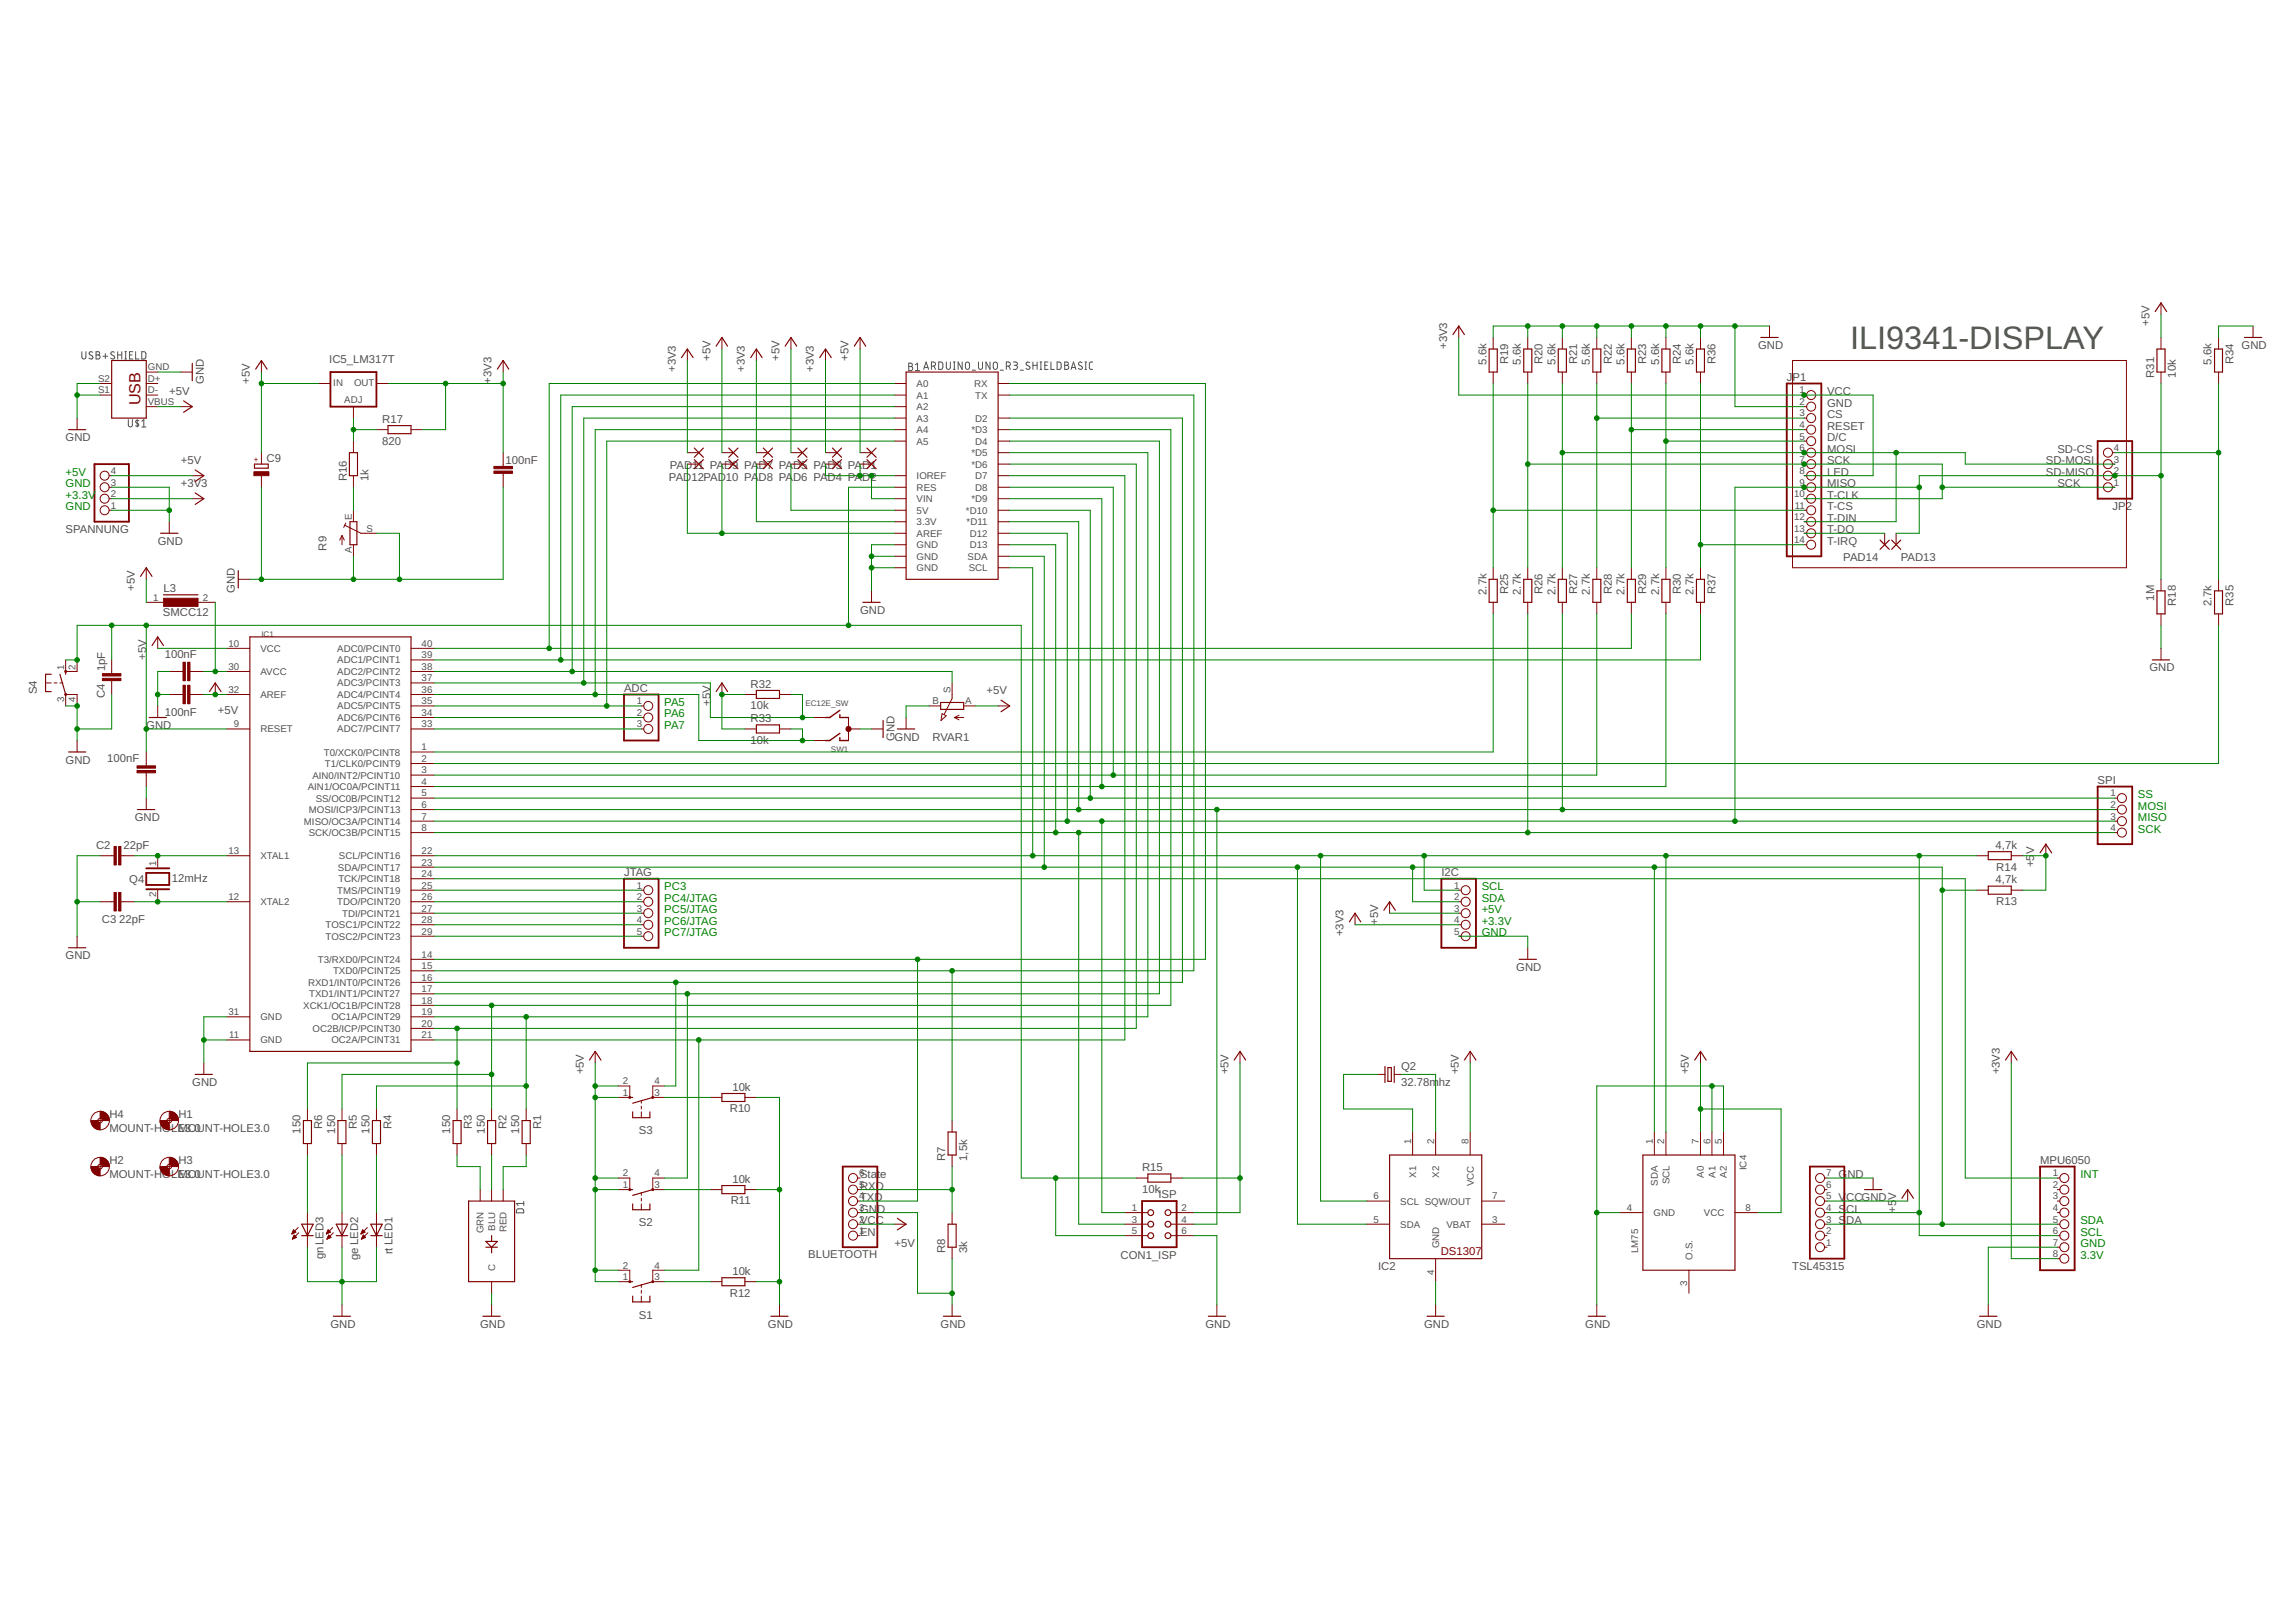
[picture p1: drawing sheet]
<svg xmlns="http://www.w3.org/2000/svg" width="420mm" height="297mm" viewBox="0 0 420 297" stroke-linecap="round" stroke-linejoin="round" font-family="sans-serif">
<defs><g id="words">
<text font-size="5.9" fill="#505050" x="338.7" y="63.9">ILI9341-DISPLAY</text>
<text font-size="3" fill="#800000" x="25.7" y="74.2" transform="rotate(-90 25.7 74.2)">USB</text>
<g font-size="2.1" fill="#505050">
<text x="393.5" y="59.7" transform="rotate(-90 393.5 59.7)">+5V</text>
<text x="130" y="66" transform="rotate(-90 130 66)">+5V</text>
<text x="142.7" y="66" transform="rotate(-90 142.7 66)">+5V</text>
<text x="155.3" y="66" transform="rotate(-90 155.3 66)">+5V</text>
<text x="264.9" y="63.9" transform="rotate(-90 264.9 63.9)">+3V3</text>
<text x="321.8" y="63.9">GND</text>
<text x="410.4" y="63.9">GND</text>
<text x="37.3" y="70.2" transform="rotate(-90 37.3 70.2)">GND</text>
<text x="45.7" y="70.2" transform="rotate(-90 45.7 70.2)">+5V</text>
<text x="60.3" y="66.4">IC5_LM317T</text>
<text x="90" y="70.2" transform="rotate(-90 90 70.2)">+3V3</text>
<text x="123.7" y="68.1" transform="rotate(-90 123.7 68.1)">+3V3</text>
<text x="136.4" y="68.1" transform="rotate(-90 136.4 68.1)">+3V3</text>
<text x="149" y="68.1" transform="rotate(-90 149 68.1)">+3V3</text>
<text x="272.1" y="66.7" transform="rotate(-90 272.1 66.7)">5.6k</text>
<text x="276.1" y="66.6" transform="rotate(-90 276.1 66.6)">R19</text>
<text x="278.4" y="66.7" transform="rotate(-90 278.4 66.7)">5.6k</text>
<text x="282.4" y="66.6" transform="rotate(-90 282.4 66.6)">R20</text>
<text x="284.8" y="66.7" transform="rotate(-90 284.8 66.7)">5.6k</text>
<text x="288.7" y="66.6" transform="rotate(-90 288.7 66.6)">R21</text>
<text x="291.1" y="66.7" transform="rotate(-90 291.1 66.7)">5.6k</text>
<text x="295.1" y="66.6" transform="rotate(-90 295.1 66.6)">R22</text>
<text x="297.4" y="66.7" transform="rotate(-90 297.4 66.7)">5.6k</text>
<text x="301.4" y="66.6" transform="rotate(-90 301.4 66.6)">R23</text>
<text x="303.7" y="66.7" transform="rotate(-90 303.7 66.7)">5.6k</text>
<text x="307.7" y="66.6" transform="rotate(-90 307.7 66.6)">R24</text>
<text x="310.1" y="66.7" transform="rotate(-90 310.1 66.7)">5.6k</text>
<text x="314" y="66.6" transform="rotate(-90 314 66.6)">R36</text>
<text x="327.1" y="69.7">JP1</text>
<text x="394.4" y="69.1" transform="rotate(-90 394.4 69.1)">R31</text>
<text x="398.4" y="69.1" transform="rotate(-90 398.4 69.1)">10k</text>
<text x="404.9" y="66.7" transform="rotate(-90 404.9 66.7)">5.6k</text>
<text x="408.9" y="66.6" transform="rotate(-90 408.9 66.6)">R34</text>
<text x="31" y="72.3">+5V</text>
<text x="70" y="77.4">R17</text>
<text x="334.5" y="72.3">VCC</text>
<text x="334.5" y="74.4">GND</text>
<text x="334.5" y="76.5">CS</text>
<text x="12" y="80.7">GND</text>
<text x="70" y="81.4">820</text>
<text x="334.5" y="78.6">RESET</text>
<text x="334.5" y="80.7">D/C</text>
<text x="334.5" y="82.8">MOSI</text>
<text x="376.7" y="82.8">SD-CS</text>
<text x="33.1" y="84.9">+5V</text>
<text x="33.1" y="89.2">+3V3</text>
<text x="48.8" y="84.5">C9</text>
<text x="63.5" y="88.1" transform="rotate(-90 63.5 88.1)">R16</text>
<text x="67.5" y="88.1" transform="rotate(-90 67.5 88.1)">1k</text>
<text x="92.5" y="84.9">100nF</text>
<text x="122.5" y="88">PAD12PAD10 PA</text>
<text x="122.6" y="85.9">PAD11 PA</text>
<text x="132.6" y="85.9">D9 PA</text>
<text x="138.9" y="85.9">D7 PA</text>
<text x="138.9" y="88">D8 PA</text>
<text x="145.2" y="85.9">D5 PA</text>
<text x="145.2" y="88">D6 PAD4 PAD2</text>
<text x="151.5" y="85.9">D3 PA</text>
<text x="157.8" y="85.9">D1</text>
<text x="334.5" y="84.9">SCK</text>
<text x="334.5" y="87.1">LED</text>
<text x="334.5" y="89.2">MISO</text>
<text x="374.5" y="84.9">SD-MOSI</text>
<text x="374.5" y="87.1">SD-MISO</text>
<text x="376.7" y="89.2">SCK</text>
<text x="334.5" y="91.3">T-CLK</text>
<text x="334.5" y="93.4">T-CS</text>
<text x="334.5" y="95.5">T-DIN</text>
<text x="386.8" y="93.3">JP2</text>
<text x="12" y="97.5">SPANNUNG</text>
<text x="28.9" y="99.7">GND</text>
<text x="59.8" y="100.8" transform="rotate(-90 59.8 100.8)">R9</text>
<text x="334.5" y="97.6">T-DO</text>
<text x="334.5" y="99.7">T-IRQ</text>
<text x="337.5" y="102.7">PAD14</text>
<text x="348" y="102.7">PAD13</text>
<text x="24.7" y="108.1" transform="rotate(-90 24.7 108.1)">+5V</text>
<text x="29.8" y="112.8">SMCC12</text>
<text x="29.9" y="108.3">L3</text>
<text x="43" y="108.5" transform="rotate(-90 43 108.5)">GND</text>
<text x="157.4" y="112.3">GND</text>
<text x="272.1" y="108.9" transform="rotate(-90 272.1 108.9)">2.7k</text>
<text x="276.1" y="108.8" transform="rotate(-90 276.1 108.8)">R25</text>
<text x="278.4" y="108.9" transform="rotate(-90 278.4 108.9)">2.7k</text>
<text x="282.4" y="108.8" transform="rotate(-90 282.4 108.8)">R26</text>
<text x="284.8" y="108.9" transform="rotate(-90 284.8 108.9)">2.7k</text>
<text x="288.7" y="108.8" transform="rotate(-90 288.7 108.8)">R27</text>
<text x="291.1" y="108.9" transform="rotate(-90 291.1 108.9)">2.7k</text>
<text x="295.1" y="108.8" transform="rotate(-90 295.1 108.8)">R28</text>
<text x="297.4" y="108.9" transform="rotate(-90 297.4 108.9)">2.7k</text>
<text x="301.4" y="108.8" transform="rotate(-90 301.4 108.8)">R29</text>
<text x="303.7" y="108.9" transform="rotate(-90 303.7 108.9)">2.7k</text>
<text x="307.7" y="108.8" transform="rotate(-90 307.7 108.8)">R30</text>
<text x="310.1" y="108.9" transform="rotate(-90 310.1 108.9)">2.7k</text>
<text x="314" y="108.8" transform="rotate(-90 314 108.8)">R37</text>
<text x="394.4" y="110" transform="rotate(-90 394.4 110)">1M</text>
<text x="398.3" y="110.9" transform="rotate(-90 398.3 110.9)">R18</text>
<text x="404.9" y="111" transform="rotate(-90 404.9 111)">2.7k</text>
<text x="408.9" y="110.9" transform="rotate(-90 408.9 110.9)">R35</text>
<text x="19.3" y="122.8" transform="rotate(-90 19.3 122.8)">1pF</text>
<text x="26.8" y="120.8" transform="rotate(-90 26.8 120.8)">+5V</text>
<text x="30.2" y="120.5">100nF</text>
<text x="137.4" y="125.9">R32</text>
<text x="393.5" y="122.9">GND</text>
<text x="6.7" y="127.1" transform="rotate(-90 6.7 127.1)">S4</text>
<text x="19.2" y="127.8" transform="rotate(-90 19.2 127.8)">C4</text>
<text x="30.2" y="131">100nF</text>
<text x="39.9" y="130.7">+5V</text>
<text x="114.2" y="126.6">ADC</text>
<text x="130" y="129.2" transform="rotate(-90 130 129.2)">+5V</text>
<text x="137.4" y="129.8">10k</text>
<text x="180.6" y="127.1">+5V</text>
<text x="26.8" y="133.4">GND</text>
<text x="137.4" y="136.2">10k</text>
<text x="137.4" y="132.2">R33</text>
<text x="163.8" y="135.5" transform="rotate(-90 163.8 135.5)">GND</text>
<text x="170.7" y="135.6">RVAR1</text>
<text x="12" y="139.7">GND</text>
<text x="19.6" y="139.4">100nF</text>
<text x="384" y="143.4">SPI</text>
<text x="17.6" y="155.4">C2</text>
<text x="22.6" y="155.4">22pF</text>
<text x="24.7" y="150.3">GND</text>
<text x="365.4" y="155.3">4,7k</text>
<text x="23.7" y="161.5">Q4</text>
<text x="31.5" y="161.5">12mHz</text>
<text x="114.2" y="160.3">JTAG</text>
<text x="263.9" y="160.3">I2C</text>
<text x="365.4" y="161.7">4,7k</text>
<text x="365.5" y="159.3">R14</text>
<text x="372.4" y="158.7" transform="rotate(-90 372.4 158.7)">+5</text>
<text x="372.4" y="156.3" transform="rotate(-90 372.4 156.3)">V</text>
<text x="365.5" y="165.6">R13</text>
<text x="18.6" y="168.9">C3</text>
<text x="21.8" y="168.9">22pF</text>
<text x="246" y="171.4" transform="rotate(-90 246 171.4)">+3V3</text>
<text x="252.3" y="169.2" transform="rotate(-90 252.3 169.2)">+5V</text>
<text x="12" y="175.6">GND</text>
<text x="277.6" y="177.7">GND</text>
<text x="106.9" y="196.6" transform="rotate(-90 106.9 196.6)">+5V</text>
<text x="224.9" y="196.6" transform="rotate(-90 224.9 196.6)">+5V</text>
<text x="256.5" y="195.8">Q2</text>
<text x="267" y="196.6" transform="rotate(-90 267 196.6)">+5V</text>
<text x="309.2" y="196.6" transform="rotate(-90 309.2 196.6)">+5V</text>
<text x="366.1" y="196.6" transform="rotate(-90 366.1 196.6)">+3V3</text>
<text x="35.2" y="198.8">GND</text>
<text x="133.6" y="203.6">R10</text>
<text x="134.1" y="199.6">10k</text>
<text x="256.5" y="198.8">32.78m</text>
<text x="263.4" y="198.8">hz</text>
<text x="20" y="207.1">MOUNT-HOLE3.0</text>
<text x="20" y="204.6">H4</text>
<text x="32.7" y="207.1">MOUNT-HOLE3.0</text>
<text x="32.7" y="204.6">H1</text>
<text x="55" y="207.5" transform="rotate(-90 55 207.5)">150</text>
<text x="59" y="206.7" transform="rotate(-90 59 206.7)">R6</text>
<text x="61.3" y="207.5" transform="rotate(-90 61.3 207.5)">150</text>
<text x="65.3" y="206.7" transform="rotate(-90 65.3 206.7)">R5</text>
<text x="67.7" y="207.5" transform="rotate(-90 67.7 207.5)">150</text>
<text x="71.7" y="206.7" transform="rotate(-90 71.7 206.7)">R4</text>
<text x="82.4" y="207.5" transform="rotate(-90 82.4 207.5)">150</text>
<text x="86.4" y="206.7" transform="rotate(-90 86.4 206.7)">R3</text>
<text x="88.7" y="207.5" transform="rotate(-90 88.7 207.5)">150</text>
<text x="92.7" y="206.7" transform="rotate(-90 92.7 206.7)">R2</text>
<text x="95.1" y="207.5" transform="rotate(-90 95.1 207.5)">150</text>
<text x="99.1" y="206.7" transform="rotate(-90 99.1 206.7)">R1</text>
<text x="117" y="207.6">S3</text>
<text x="20" y="215.5">MOUNT-HOLE3.0</text>
<text x="20" y="213">H2</text>
<text x="32.7" y="215.5">MOUNT-HOLE3.0</text>
<text x="32.7" y="213">H3</text>
<text x="157.4" y="215.6">Stat</text>
<text x="161.1" y="215.6">e</text>
<text x="173.1" y="212.4" transform="rotate(-90 173.1 212.4)">R7</text>
<text x="177.1" y="212.4" transform="rotate(-90 177.1 212.4)">1,5k</text>
<text x="209.1" y="214.4">R15</text>
<text x="336.6" y="215.6">G</text>
<text x="338.2" y="215.6">ND</text>
<text x="373.5" y="213">MPU6050</text>
<text x="133.8" y="220.4">R11</text>
<text x="134.1" y="216.5">10k</text>
<text x="157.4" y="217.7">RXD</text>
<text x="157.4" y="219.8">TXD</text>
<text x="157.4" y="221.9">GND</text>
<text x="209.1" y="218.4">10k</text>
<text x="212.1" y="219.2">ISP</text>
<text x="336.6" y="221.9">S</text>
<text x="336.6" y="219.8">V</text>
<text x="338" y="221.9">CL</text>
<text x="338" y="219.8">CCGND</text>
<text x="347.1" y="221.9" transform="rotate(-90 347.1 221.9)">+5</text>
<text x="347.1" y="219.6" transform="rotate(-90 347.1 219.6)">V</text>
<text x="117" y="224.5">S2</text>
<text x="157.4" y="224">VCC</text>
<text x="157.4" y="226.1">EN</text>
<text x="336.6" y="224">S</text>
<text x="338" y="224">DA</text>
<text x="59.2" y="230.5" transform="rotate(-90 59.2 230.5)">gnLED3</text>
<text x="65.6" y="230.6" transform="rotate(-90 65.6 230.6)">ge LED2</text>
<text x="71.9" y="229.6" transform="rotate(-90 71.9 229.6)">rt LED1</text>
<text x="134.1" y="233.3">10k</text>
<text x="148" y="230.3">BLUETOOTH</text>
<text x="163.8" y="228.3">+5V</text>
<text x="173.1" y="229.3" transform="rotate(-90 173.1 229.3)">R8</text>
<text x="177.1" y="229.3" transform="rotate(-90 177.1 229.3)">3k</text>
<text x="205.1" y="230.4">CON1_ISP</text>
<text x="252.3" y="232.5">IC2</text>
<text x="328.1" y="232.4">TSL45315</text>
<text x="133.6" y="237.3">R12</text>
<text x="60.5" y="243">GND</text>
<text x="87.9" y="243">GND</text>
<text x="117" y="241.3">S1</text>
<text x="140.6" y="243">GND</text>
<text x="172.2" y="243">GND</text>
<text x="220.7" y="243">GND</text>
<text x="260.7" y="243">GND</text>
<text x="290.2" y="243">GND</text>
<text x="361.9" y="243">GND</text>
</g>
<g font-size="2.1" fill="#008000">
<text x="12" y="87.1">+5V</text>
<text x="12" y="89.2">GND</text>
<text x="12" y="93.4">GND</text>
<text x="12" y="91.3">+3.3V</text>
<text x="121.6" y="129.2">PA5</text>
<text x="121.6" y="131.3">PA6</text>
<text x="121.6" y="133.4">PA7</text>
<text x="391.4" y="146.1">SS</text>
<text x="391.4" y="148.2">MOSI</text>
<text x="391.4" y="150.3">MISO</text>
<text x="391.4" y="152.4">SCK</text>
<text x="121.6" y="167.1">PC5/JTAG</text>
<text x="121.6" y="165">PC4/JTAG</text>
<text x="121.6" y="162.9">PC3</text>
<text x="271.3" y="162.9">SCL</text>
<text x="271.3" y="165">SDA</text>
<text x="271.3" y="167.1">+5V</text>
<text x="121.6" y="171.4">PC7/JTAG</text>
<text x="121.6" y="169.2">PC6/JTAG</text>
<text x="271.3" y="169.2">+3.3V</text>
<text x="271.3" y="171.4">GND</text>
<text x="380.9" y="215.6">INT</text>
<text x="380.9" y="224">SDA</text>
<text x="380.9" y="226.1">SCL</text>
<text x="380.9" y="228.3">GND</text>
<text x="380.9" y="230.4">3.3V</text>
</g>
<text font-size="2.1" fill="#800000" x="263.8" y="229.7">DS1307</text>
<g font-size="1.8" fill="#505050">
<text x="18" y="69.9">S2</text>
<text x="27.1" y="69.9">D+</text>
<text x="27.1" y="67.8">GND</text>
<text x="61" y="70.7">IN</text>
<text x="64.8" y="70.7">OUT</text>
<text x="167.8" y="70.8">A0</text>
<text x="178.3" y="70.8">RX</text>
<text x="18" y="72">S1</text>
<text x="27.1" y="72">D-</text>
<text x="27.1" y="74.1">VBUS</text>
<text x="63" y="73.8">ADJ</text>
<text x="167.8" y="72.9">A1</text>
<text x="167.8" y="75">A2</text>
<text x="167.8" y="77.2">A3</text>
<text x="178.5" y="72.9">TX</text>
<text x="178.5" y="77.2">D2</text>
<text x="329.5" y="72">1</text>
<text x="329.5" y="74.1">2</text>
<text x="329.5" y="76.2">3</text>
<text x="167.8" y="79.3">A4</text>
<text x="167.8" y="81.4">A5</text>
<text x="177.8" y="79.3">*D3</text>
<text x="177.8" y="83.5">*D5</text>
<text x="178.5" y="81.4">D4</text>
<text x="329.5" y="78.3">4</text>
<text x="329.5" y="80.4">5</text>
<text x="329.5" y="82.5">6</text>
<text x="387" y="82.5">4</text>
<text x="20.3" y="88.9">3</text>
<text x="20.3" y="86.8">4</text>
<text x="167.8" y="89.8">RES</text>
<text x="167.8" y="87.7">IOREF</text>
<text x="177.8" y="85.6">*D6</text>
<text x="178.5" y="87.7">D7</text>
<text x="178.5" y="89.8">D8</text>
<text x="329.5" y="84.7">7</text>
<text x="329.5" y="86.8">8</text>
<text x="329.5" y="88.9">9</text>
<text x="387" y="88.9">1</text>
<text x="387" y="86.8">2</text>
<text x="387" y="84.7">3</text>
<text x="20.3" y="93.1">1</text>
<text x="20.3" y="91">2</text>
<text x="64.4" y="95.2" transform="rotate(-90 64.4 95.2)">E</text>
<text x="167.8" y="91.9">VIN</text>
<text x="167.8" y="94">5V</text>
<text x="176.8" y="94">*D10</text>
<text x="177.8" y="91.9">*D9</text>
<text x="328.5" y="91">10</text>
<text x="328.5" y="95.2">12</text>
<text x="328.6" y="93.1">11</text>
<text x="64.4" y="101.2" transform="rotate(-90 64.4 101.2)">A</text>
<text x="67.1" y="97.3">S</text>
<text x="167.8" y="98.2">AREF</text>
<text x="167.8" y="100.3">GND</text>
<text x="167.8" y="96.1">3.3V</text>
<text x="177" y="96.1">*D11</text>
<text x="177.5" y="98.2">D12</text>
<text x="177.5" y="100.3">D13</text>
<text x="328.5" y="97.3">13</text>
<text x="328.5" y="99.4">14</text>
<text x="167.8" y="102.4">GND</text>
<text x="167.8" y="104.5">GND</text>
<text x="177.1" y="102.4">SDA</text>
<text x="177.4" y="104.6">SCL</text>
<text x="28.1" y="109.9">1</text>
<text x="37.1" y="109.9">2</text>
<text x="41.8" y="118.4">10</text>
<text x="47.7" y="119.3">VCC</text>
<text x="61.8" y="119.3">ADC0/PCINT0</text>
<text x="77.2" y="118.4">40</text>
<text x="11.7" y="122.6" transform="rotate(-90 11.7 122.6)">1</text>
<text x="13.8" y="122.6" transform="rotate(-90 13.8 122.6)">2</text>
<text x="41.8" y="122.6">30</text>
<text x="47.7" y="123.5">AVCC</text>
<text x="61.8" y="125.6">ADC3/PCINT3</text>
<text x="61.8" y="123.5">ADC2/PCINT2</text>
<text x="61.8" y="121.4">ADC1/PCINT1</text>
<text x="77.2" y="124.7">37</text>
<text x="77.2" y="122.6">38</text>
<text x="77.2" y="120.5">39</text>
<text x="11.7" y="128.4" transform="rotate(-90 11.7 128.4)">3</text>
<text x="13.8" y="128.4" transform="rotate(-90 13.8 128.4)">4</text>
<text x="41.8" y="126.8">32</text>
<text x="47.7" y="127.7">AREF</text>
<text x="61.8" y="132">ADC6/PCINT6</text>
<text x="61.8" y="129.8">ADC5/PCINT5</text>
<text x="61.8" y="127.7">ADC4/PCINT4</text>
<text x="77.2" y="131">34</text>
<text x="77.2" y="128.9">35</text>
<text x="77.2" y="126.8">36</text>
<text x="116.6" y="128.9">1</text>
<text x="116.6" y="131">2</text>
<text x="170.7" y="128.9">B</text>
<text x="174" y="126.8" transform="rotate(-90 174 126.8)">S</text>
<text x="176.7" y="128.9">A</text>
<text x="42.8" y="133.1">9</text>
<text x="47.7" y="134.1">RESET</text>
<text x="61.8" y="134.1">ADC7/PCINT7</text>
<text x="77.2" y="133.1">33</text>
<text x="77.2" y="137.3">1</text>
<text x="116.6" y="133.1">3</text>
<text x="57.2" y="142.5">AIN0/INT2/PCINT10</text>
<text x="59.3" y="138.3">T0/XCK0/PCINT8</text>
<text x="59.5" y="140.4">T1/CLK0/PCINT9</text>
<text x="77.2" y="143.7">4</text>
<text x="77.2" y="141.6">3</text>
<text x="77.2" y="139.4">2</text>
<text x="56.4" y="144.6">AIN1/OC0A/PCINT11</text>
<text x="56.5" y="148.8">MOSI/ICP3/PCINT13</text>
<text x="57.8" y="146.7">SS/OC0B/PCINT12</text>
<text x="77.2" y="150">7</text>
<text x="77.2" y="147.9">6</text>
<text x="77.2" y="145.8">5</text>
<text x="386.4" y="145.8">1</text>
<text x="386.4" y="147.9">2</text>
<text x="386.4" y="150">3</text>
<text x="55.6" y="150.9">MISO/OC3A/PCINT14</text>
<text x="56.5" y="153">SCK/OC3B/PCINT15</text>
<text x="77.2" y="152.1">8</text>
<text x="386.4" y="152.1">4</text>
<text x="28.6" y="158.4" transform="rotate(-90 28.6 158.4)">1</text>
<text x="41.8" y="156.3">13</text>
<text x="47.7" y="157.2">XTAL1</text>
<text x="61.9" y="159.3">SDA/PCINT17</text>
<text x="61.9" y="161.5">TCK/PCINT18</text>
<text x="62" y="157.2">SCL/PCINT16</text>
<text x="77.2" y="160.5">24</text>
<text x="77.2" y="158.4">23</text>
<text x="77.2" y="156.3">22</text>
<text x="28.6" y="164.2" transform="rotate(-90 28.6 164.2)">2</text>
<text x="41.8" y="164.7">12</text>
<text x="47.7" y="165.7">XTAL2</text>
<text x="61.8" y="165.7">TDO/PCINT20</text>
<text x="61.8" y="163.6">TMS/PCINT19</text>
<text x="62.6" y="167.8">TDI/PCINT21</text>
<text x="77.2" y="166.8">27</text>
<text x="77.2" y="164.7">26</text>
<text x="77.2" y="162.6">25</text>
<text x="116.6" y="162.6">1</text>
<text x="116.6" y="164.7">2</text>
<text x="116.6" y="166.8">3</text>
<text x="266.2" y="162.6">1</text>
<text x="266.2" y="164.7">2</text>
<text x="266.2" y="166.8">3</text>
<text x="59.6" y="172">TOSC2/PCINT23</text>
<text x="59.6" y="169.9">TOSC1/PCINT22</text>
<text x="77.2" y="171.1">29</text>
<text x="77.2" y="169">28</text>
<text x="116.6" y="169">4</text>
<text x="116.6" y="171.1">5</text>
<text x="266.2" y="169">4</text>
<text x="266.2" y="171.1">5</text>
<text x="58.2" y="176.2">T3/RXD0/PCINT24</text>
<text x="61" y="178.3">TXD0/PCINT25</text>
<text x="77.2" y="179.5">16</text>
<text x="77.2" y="175.3">14</text>
<text x="77.2" y="177.4">15</text>
<text x="41.8" y="185.8">31</text>
<text x="55.5" y="184.6">XCK1/OC1B/PCINT28</text>
<text x="56.4" y="180.4">RXD1/INT0/PCINT26</text>
<text x="56.6" y="182.5">TXD1/INT1/PCINT27</text>
<text x="77.2" y="185.8">19</text>
<text x="77.2" y="183.7">18</text>
<text x="77.2" y="181.6">17</text>
<text x="42" y="190">11</text>
<text x="47.7" y="191">GND</text>
<text x="47.7" y="186.7">GND</text>
<text x="57.2" y="188.9">OC2B/ICP/PCINT30</text>
<text x="60.7" y="191">OC2A/PCINT31</text>
<text x="60.7" y="186.7">OC1A/PCINT29</text>
<text x="77.2" y="190">21</text>
<text x="77.2" y="187.9">20</text>
<text x="114" y="200.6">1</text>
<text x="114" y="198.5">2</text>
<text x="119.8" y="200.6">3</text>
<text x="119.8" y="198.5">4</text>
<text x="258.3" y="209.5" transform="rotate(-90 258.3 209.5)">1</text>
<text x="262.5" y="209.5" transform="rotate(-90 262.5 209.5)">2</text>
<text x="268.9" y="209.5" transform="rotate(-90 268.9 209.5)">8</text>
<text x="302.6" y="209.5" transform="rotate(-90 302.6 209.5)">1</text>
<text x="304.7" y="209.5" transform="rotate(-90 304.7 209.5)">2</text>
<text x="311" y="209.5" transform="rotate(-90 311 209.5)">7</text>
<text x="313.1" y="209.5" transform="rotate(-90 313.1 209.5)">6</text>
<text x="315.2" y="209.5" transform="rotate(-90 315.2 209.5)">5</text>
<text x="114" y="215.3">2</text>
<text x="119.8" y="215.3">4</text>
<text x="157.3" y="215.3">6</text>
<text x="259.3" y="215.5" transform="rotate(-90 259.3 215.5)">X1</text>
<text x="263.5" y="215.5" transform="rotate(-90 263.5 215.5)">X2</text>
<text x="311.9" y="215.5" transform="rotate(-90 311.9 215.5)">A0</text>
<text x="314.1" y="215.5" transform="rotate(-90 314.1 215.5)">A1</text>
<text x="316.2" y="215.5" transform="rotate(-90 316.2 215.5)">A2</text>
<text x="319.7" y="214.2" transform="rotate(-90 319.7 214.2)">IC4</text>
<text x="334.3" y="215.3">7</text>
<text x="375.8" y="215.3">1</text>
<text x="114" y="217.4">1</text>
<text x="119.8" y="217.4">3</text>
<text x="157.3" y="221.6">3</text>
<text x="157.3" y="219.5">4</text>
<text x="157.3" y="217.4">5</text>
<text x="207.2" y="221.6">1</text>
<text x="216.3" y="221.6">2</text>
<text x="251.5" y="219.5">6</text>
<text x="256.3" y="220.5">SCL SQW/OUT</text>
<text x="269.8" y="217.1" transform="rotate(-90 269.8 217.1)">VCC</text>
<text x="273.2" y="219.5">7</text>
<text x="297.8" y="221.6">4</text>
<text x="303.5" y="217" transform="rotate(-90 303.5 217)">SDA</text>
<text x="305.6" y="216.8" transform="rotate(-90 305.6 216.8)">SCL</text>
<text x="319.6" y="221.6">8</text>
<text x="334.3" y="221.6">4</text>
<text x="334.3" y="219.5">5</text>
<text x="334.3" y="217.4">6</text>
<text x="375.8" y="217.4">2</text>
<text x="375.8" y="219.5">3</text>
<text x="375.8" y="221.6">4</text>
<text x="88.5" y="225.7" transform="rotate(-90 88.5 225.7)">GRN</text>
<text x="90.6" y="225.2" transform="rotate(-90 90.6 225.2)">BLU</text>
<text x="92.7" y="225.5" transform="rotate(-90 92.7 225.5)">RED</text>
<text x="157.3" y="225.9">1</text>
<text x="157.3" y="223.7">2</text>
<text x="207.2" y="223.7">3</text>
<text x="207.2" y="225.9">5</text>
<text x="216.3" y="223.7">4</text>
<text x="216.3" y="225.9">6</text>
<text x="251.5" y="223.7">5</text>
<text x="256.3" y="224.7">SDA</text>
<text x="264.8" y="224.7">VBAT</text>
<text x="273.2" y="223.7">3</text>
<text x="302.7" y="222.6">GND</text>
<text x="311.9" y="222.6">VCC</text>
<text x="334.3" y="228">1</text>
<text x="334.3" y="225.9">2</text>
<text x="334.3" y="223.7">3</text>
<text x="375.8" y="223.7">5</text>
<text x="375.8" y="225.9">6</text>
<text x="375.8" y="228">7</text>
<text x="90.6" y="232.6" transform="rotate(-90 90.6 232.6)">C</text>
<text x="114" y="232.2">2</text>
<text x="119.8" y="232.2">4</text>
<text x="262.5" y="233.3" transform="rotate(-90 262.5 233.3)">4</text>
<text x="263.5" y="228.4" transform="rotate(-90 263.5 228.4)">GND</text>
<text x="299.9" y="229.3" transform="rotate(-90 299.9 229.3)">LM75</text>
<text x="309.8" y="230.5" transform="rotate(-90 309.8 230.5)">O.S.</text>
<text x="375.8" y="230.1">8</text>
<text x="114" y="234.3">1</text>
<text x="119.8" y="234.3">3</text>
<text x="308.9" y="235.4" transform="rotate(-90 308.9 235.4)">3</text>
</g>
<text font-size="1.5" fill="#800000" x="47.4" y="84.6" transform="rotate(-90 47.4 84.6)">+</text>
<g font-size="1.5" fill="#505050">
<text x="47.8" y="116.6">IC1</text>
<text x="147.4" y="129.2">EC12E_SW</text>
<text x="152.1" y="137.6">SW1</text>
</g>
</g></defs>
<g fill="none" stroke="#505050" stroke-width=".18">
<path d="M15 64.4v.9a.37 .37 0 0 0 .4 .4 .37 .37 0 0 0 .3-.4v-.9M17 64.5l-.5-.1-.2 .3 .2 .2 .4 .3a.33 .33 0 0 1 0 .5 .33 .33 0 0 1-.5-.1l-.1-.1M17.6 64.4l.6 .1v.4l-.2 .1a.37 .37 0 0 1 .3 .3 .37 .37 0 0 1-.3 .4h-.4zM17.6 65h.4M18.8 65.2h.9M19.3 64.7v.9M20.9 64.5l-.4-.1-.2 .3v.1l.5 .4a.33 .33 0 0 1 .1 .5 .33 .33 0 0 1-.5-.1l-.1-.1M21.5 65h.8M21.5 64.4v1.3M22.3 64.4v1.3M22.9 65.7h.3M22.9 64.4h.3"/>
<path d="M23 64.4v1.3M23.5 76.8v1a.37 .37 0 0 0 .4 .3 .37 .37 0 0 0 .3-.3v-1M23.7 65h.5M24.3 64.4h-.6v1.3h.6M24.8 64.4v1.3h.6M25.1 76.8v1.3M25.4 77l-.4-.1-.2 .3 .5 .4 .1 .3-.2 .1-.4-.1M26 64.4h.5l.2 .2v.7l-.2 .4h-.5zM26 77.1l.3-.3v1.3M26 78.1h.7M166.4 66.5l.6 .1v.4l-.3 .1a.37 .37 0 0 1 .4 .3 .37 .37 0 0 1-.4 .4h-.3zM166.4 67.1h.3"/>
<path d="M167.6 67.8h.8M167.6 66.8l.4-.3v1.3M169.1 67.6l.4-1.3 .5 1.3M169.2 67.3h.7M170.5 67h.4a.38 .38 0 0 0 .4-.4 .38 .38 0 0 0-.4-.3h-.4v1.3M171 67l.3 .6M171.9 66.3h.5l.2 .2v.7l-.2 .4h-.5zM173.2 66.3v.9a.37 .37 0 0 0 .4 .4 .37 .37 0 0 0 .4-.4v-.9M174.5 66.3h.4M174.5 67.6h.4M174.7 66.3v1.3M176.1 66.3v1.3l-.7-1.3v1.3"/>
<path d="M176.8 66.4l.3-.1 .3 .1 .1 .8a.38 .38 0 0 1-.4 .4 .38 .38 0 0 1-.4-.4zM178 67.8h.6M179.1 66.3v.9a.37 .37 0 0 0 .4 .4 .37 .37 0 0 0 .4-.4v-.9M181.3 66.3v1.3l-.8-1.3v1.3M181.9 66.4l.3-.1 .3 .1 .1 .8a.38 .38 0 0 1-.4 .4 .38 .38 0 0 1-.4-.4zM183.1 67.8h.6M184.2 67h.4a.38 .38 0 0 0 .4-.4 .38 .38 0 0 0-.4-.3h-.4v1.3M184.7 67l.3 .6M185.5 66.3h.5l.3 .2-.2 .3-.4 .1M185.9 66.9a.37 .37 0 0 1 .4 .3 .37 .37 0 0 1-.4 .4h-.4M186.8 67.8h.6M188.5 66.4l-.5-.1-.1 .2 .1 .3 .4 .2a.34 .34 0 0 1 0 .5 .34 .34 0 0 1-.5 0l-.1-.1"/>
<path d="M189.1 66.9h.8M189.1 66.3v1.3M189.9 66.3v1.3M190.4 66.3h.3M190.4 67.6h.3M190.6 66.3v1.3M191.3 66.9h.4M191.9 66.3h-.6v1.3h.6M192.4 66.3v1.3h.6M193.5 66.3h.5l.2 .2v.9l-.2 .2h-.5zM194.9 66.3l.6 .1v.3l-.2 .2a.37 .37 0 0 1 .4 .3 .37 .37 0 0 1-.4 .4h-.4zM194.9 66.9h.4"/>
<path d="M196.1 67.6l.4-1.3 .5 1.3M196.2 67.3h.7M198.1 66.4a.33 .33 0 0 0-.5-.1 .33 .33 0 0 0 0 .5l.4 .2a.37 .37 0 0 1 0 .6 .37 .37 0 0 1-.6-.2M198.6 66.3h.3M198.6 67.6h.3M198.8 66.3v1.3M200 66.3h-.4l-.2 .2 .1 .9 .1 .2h.4M95.9 219.9v.7M94.7 221.3h1l.2 .2v.5h-1.3zM95.9 220.3h-1.3l.2 .3"/>
</g>
<g fill="none" stroke="#800000" stroke-width=".18">
<path d="M267.1 59.7v2.1M324 59.7v2.1M395.6 55.4v2.2M412.5 59.7v2.1M14.1 76.5v2.1M18.3 70.2h2.1M18.3 72.3h2.1M26.8 70.2h2.1M26.8 72.3h2.1M26.8 74.4h2.1M26.8 68.1h2.1M33.1 74.4h2.1"/>
<path d="M33.1 68.1h2.1M47.9 66v2.1M58.4 70.2h2.1M64.7 74.4v2.1M68.9 70.2h2.1M68.9 78.6h2.1M75.2 78.6h2.2M92.1 66v2.1M125.8 63.9v2.1M132.2 61.8v2.1M138.5 63.9v2.1M144.8 61.8v2.1"/>
<path d="M151.1 63.9v2.1M157.5 61.8v2.1M163.8 70.2h2.1M163.8 72.3h2.1M163.8 74.4h2.1M163.8 78.6h2.1M163.8 76.5h2.1M182.7 70.2h2.1M182.7 72.3h2.1M182.7 78.6h2.1M182.7 76.5h2.1M273.4 61.8v2.1"/>
<path d="M273.4 68.1v2.1M279.7 61.8v2.1M279.7 68.1v2.1M286 61.8v2.1M286 68.1v2.1M292.3 61.8v2.1M292.3 68.1v2.1M298.7 61.8v2.1M298.7 68.1v2.1M305 61.8v2.1M305 68.1v2.1M311.3 61.8v2.1"/>
<path d="M311.3 68.1v2.1M328.2 66h61.1v37.9h-61.1zM330.3 72.3h.5M330.3 74.4h.5M330.3 78.6h.5M330.3 76.5h.5M395.6 61.8v2.1M395.6 68.1v2.1M406.2 61.8v2.1M406.2 68.1v2.1M20 87.1h.4M20 89.2h.4"/>
<path d="M20 91.3h.4M20 93.4h.4M31 95.5v2.1M35.2 87.1h2.1M35.2 91.3h2.1M47.9 82.8v2.1M47.9 87.1v2.1M62.6 98v1.7M62.6 98l-.4 .8M62.6 98l.4 .8M63.1 96.1l3 1.5h2.8M63.3 95.7l-.4 .8"/>
<path d="M64.7 80.7v2.1M64.7 87.1v2.1M64.7 93.4v2.1M64.7 99.7v2.1M92.1 82.8v2.6M92.1 86.6v2.6M125.8 82.8h2.1M125.8 84.9h2.1M132.2 82.8h2.1M132.2 84.9h2.1M138.5 82.8h2.1M138.5 84.9h2.1"/>
<path d="M144.8 82.8h2.1M144.8 84.9h2.1M151.1 82.8h2.1M151.1 84.9h2.1M157.5 82.8h2.1M157.5 84.9h2.1M163.8 80.7h2.1M163.8 87.1h2.1M163.8 89.2h2.1M163.8 91.3h2.1M163.8 93.4h2.1M163.8 95.5h2.1"/>
<path d="M163.8 97.6h2.1M163.8 99.7h2.1M182.7 80.7h2.1M182.7 82.8h2.1M182.7 84.9h2.1M182.7 87.1h2.1M182.7 89.2h2.1M182.7 91.3h2.1M182.7 93.4h2.1M182.7 95.5h2.1M182.7 97.6h2.1M182.7 99.7h2.1"/>
<path d="M330.3 80.7h.5M330.3 82.8h.5M330.3 84.9h.5M330.3 87.1h.5M330.3 89.2h.5M330.3 91.3h.5M330.3 93.4h.5M330.3 95.5h.5M330.3 97.6h.5M330.3 99.7h.5M345 97.6v2.1M347.1 97.6v2.1"/>
<path d="M386.7 82.8h.5M386.7 84.9h.5M386.7 87.1h.5M386.7 89.2h.5M26.8 103.9v2.1M26.8 110.2h4.2M28.9 116.6v2.1M35.2 110.2h4.2M41.5 118.7h4.2M43.6 106h2.1M75.2 118.7h4.3M159.6 108.1v2.1"/>
<path d="M163.8 103.9h2.1M163.8 101.8h2.1M182.7 103.9h2.1M182.7 101.8h2.1M273.4 103.9v2.1M273.4 110.2v2.2M279.7 103.9v2.1M279.7 110.2v2.2M286 103.9v2.1M286 110.2v2.2M292.3 103.9v2.1M292.3 110.2v2.2"/>
<path d="M298.7 103.9v2.1M298.7 110.2v2.2M305 103.9v2.1M305 110.2v2.2M311.3 103.9v2.1M311.3 110.2v2.2M395.6 106v2.1M395.6 112.4v2M395.6 118.7v2.1M406.2 106v2.1M406.2 112.4v2M8.3 125h1.1"/>
<path d="M9.9 125h.5M11 125h.5M12 129.2v-2.1h2.1v2.1M12 120.8v2.1h2.1v-2.1M14.1 135.5v2.1M20.4 120.8v2.5M20.4 124.6v2.5M26.8 137.6v2.6M28.9 129.2v2.1M31 127.1h2.5M31 122.9h2.5M34.8 127.1h2.5"/>
<path d="M34.8 122.9h2.5M39.4 125v2.1M41.5 133.4h4.2M41.5 127.1h4.2M41.5 122.9h4.2M75.2 133.4h4.3M75.2 131.3h4.3M75.2 129.2h4.3M75.2 127.1h4.3M75.2 125h4.3M75.2 122.9h4.3M75.2 120.8h4.3"/>
<path d="M75.2 139.7h4.3M75.2 137.6h4.3M117.4 133.4h.5M117.4 131.3h.5M117.4 129.2h.5M132.2 125v2.1M136.4 133.4h2.1M136.4 127.1h2.1M142.7 133.4h2.1M142.7 127.1h2.1M149 131.3h2.1M149 135.5h2.1"/>
<path d="M155.3 133.4h2.2M155.3 131.3v4.2M159.6 133.4h2.1M165.9 131.3v2.1M170.1 129.2h2.1M172.5 130.6l.7 .4-.9 .9zM174.3 125v2.8l-1.5 3M174.7 131.3h1.7M174.7 131.3l.9 .4M175.6 130.9l-.9 .4M176.4 129.2h2.1M182.7 129.2h2.1"/>
<path d="M18.3 156.6h2.6M22.1 156.6h2.6M26.8 141.4v2.6M26.8 146.1v2.1M28.9 156.6v2.1M41.5 156.6h4.2M75.2 156.6h4.3M75.2 158.7h4.3M75.2 152.4h4.3M75.2 150.3h4.3M75.2 148.2h4.3M75.2 146.1h4.3"/>
<path d="M75.2 144h4.3M75.2 141.9h4.3M361.9 156.6h2.1M368.2 156.6h2.1M374.5 154.5v2.1M387.2 152.4h.4M387.2 150.3h.4M387.2 148.2h.4M387.2 146.1h.4M14.1 171.3v2.2M18.3 165h2.6M22.1 165h2.6"/>
<path d="M28.9 162.9v2.1M41.5 165h4.2M75.2 165h4.3M75.2 179.8h4.3M75.2 175.6h4.3M75.2 171.3h4.3M75.2 169.2h4.3M75.2 167.1h4.3M75.2 162.9h4.3M75.2 160.8h4.3M75.2 177.7h4.3M117.4 165h.5"/>
<path d="M117.4 171.3h.5M117.4 169.2h.5M117.4 167.1h.5M117.4 162.9h.5M248.1 167.1v2.1M254.4 165v2.1M267.1 165h.4M267.1 171.3h.4M267.1 169.2h.4M267.1 167.1h.4M267.1 162.9h.4M279.7 173.5v2.1"/>
<path d="M361.9 162.9h2.1M368.2 162.9h2.1M37.3 194.5v2.1M41.5 190.3h4.2M41.5 186.1h4.2M75.2 190.3h4.3M75.2 188.2h4.3M75.2 186.1h4.3M75.2 184h4.3M75.2 181.9h4.3M109 192.4v2.1M113.2 198.8h2.1v2.1h-2.1"/>
<path d="M121.6 198.8h-2.1v2.1h2.1M227 192.4v2.1M252.3 196.6h1.3M255.2 196.6h1.3M269.2 192.4v2.1M311.3 192.4v2.1M368.2 192.4v2.1M17.9 205.1h.9M17.9 213.5h.9M18.3 204.7v.8M18.3 213.1v.8M30.6 205.1h.8"/>
<path d="M30.6 213.5h.8M31 204.7v.8M31 213.1v.8M56.3 203v2.1M56.3 209.3v2.1M62.6 203v2.1M62.6 209.3v2.1M68.9 203v2.1M68.9 209.3v2.1M83.7 203v2.1M83.7 209.3v2.1M87.9 217.7v2.1"/>
<path d="M90 203v2.1M90 209.3v2.1M90 217.7v2.1M92.1 217.7v2.1M96.3 203v2.1M96.3 209.3v2.1M113.2 215.6h2.1v2.1h-2.1M117.4 201.4v.5M117.4 202.4v.6M117.4 203.5v1.1M117.4 218.2v.6M117.4 219.3v.5"/>
<path d="M121.6 215.6h-2.1v2.1h2.1M130 200.9h2.2M130 217.7h2.2M136.4 200.9h2.1M136.4 217.7h2.1M157 219.8h.5M157 215.6h.5M157 217.7h.5M174.3 205.1v2.1M174.3 211.4v2.1M208 215.6h2.1M214.4 215.6h2.1"/>
<path d="M250.2 219.8h4.2M258.6 207.2v4.2M262.8 207.2v4.2M269.2 207.2v4.2M271.3 219.8h4.2M302.9 207.2v4.2M305 207.2v4.2M311.3 207.2v4.2M313.4 207.2v4.2M315.5 207.2v4.2M334 219.8h.5M334 215.6h.5"/>
<path d="M334 217.7h.5M342.9 215.6v2.1M349.2 217.7v2.1M376.6 219.8h.5M376.6 215.6h.5M376.6 217.7h.5M53.4 225.8h.1M53.5 225.7h.2M53.5 225.6h.4M53.6 226.8h.1M53.6 225.5h.5M53.6 226.7h.2"/>
<path d="M53.6 225.4h.5M53.6 225.3h.4M53.6 226.6h.4M53.7 225.2h.2M53.7 226.5h.6M53.7 225.1h.1M53.7 226.4h.5M53.7 226.3h.4M53.7 225.1l.5 .4-.8 .3zM53.8 226.2h.2M53.8 226.1h.1M53.8 226l.5 .5-.8 .3z"/>
<path d="M54.6 224.7l-1.2 1.1M54.7 225.6l-1.2 1.2M56.3 221.9v6.4M59.8 225.8h.1M59.8 225.7h.2M59.8 225.6h.4M59.9 225.5h.6M59.9 226.8h.1M59.9 225.4h.5M59.9 226.7h.2M59.9 226.6h.5M60 225.3h.3"/>
<path d="M60 226.5h.6M60 225.2h.2M60 226.4h.5M60 225.1h.1M60.1 226.3h.3M60.1 225.1l.4 .4-.7 .3zM60.1 226.2h.2M60.2 226.1h.1M60.6 226.5l-.4-.5-.3 .8M60.6 226.5l-.7 .3M60.9 224.7l-1.1 1.1M61 225.6l-1.1 1.2"/>
<path d="M62.6 221.9v6.4M62.6 238.8v2.1M66.1 225.8h.1M66.1 225.7h.3M66.2 225.6h.4M66.2 226.8h.1M66.2 225.5h.6M66.2 226.7h.3M66.3 225.4h.4M66.3 226.6h.4M66.3 225.3h.3M66.3 226.5h.6"/>
<path d="M66.3 225.2h.2M66.4 226.4h.4M66.4 225.1h.1M66.4 225.1l.4 .4-.7 .3zM66.4 226.3h.3M66.4 226.2h.3M66.5 226.1h.1M66.9 226.5l-.4-.5-.3 .8M66.9 226.5l-.7 .3M67.2 224.7l-1.1 1.1M67.4 225.6l-1.2 1.2M68.9 221.9v6.4"/>
<path d="M90 234.6v2.1M90 238.8v2.1M113.2 232.5h2.1v2.1h-2.1M117.4 220.3v1.1M117.4 235.1v.5M117.4 236.2v.5M117.4 237.2v1.1M121.6 232.5h-2.1v2.1h2.1M130 234.6h2.2M136.4 234.6h2.1M142.7 238.8v2.1M157 221.9h.5"/>
<path d="M157 224h.5M157 226.1h.5M163.8 224h2.1M174.3 221.9v2.1M174.3 228.3v2.1M174.3 238.8v2.1M205.9 221.9h4.2M205.9 224h4.2M205.9 226.1h4.2M214.4 221.9h4.2M214.4 224h4.2M214.4 226.1h4.2"/>
<path d="M222.8 238.8v2.1M250.2 224h4.2M262.8 230.4v4.2M262.8 238.8v2.1M271.3 224h4.2M292.3 238.8v2.1M296.6 221.9h4.2M309.2 232.5v4.2M317.6 221.9h4.3M334 221.9h.5M334 224h.5M334 226.1h.5"/>
<path d="M334 228.3h.5M364 238.8v2.1M376.6 221.9h.5M376.6 224h.5M376.6 226.1h.5M376.6 228.3h.5M376.6 230.4h.5"/>
<circle cx="331.6" cy="78.6" r=".83"/>
<circle cx="331.6" cy="76.5" r=".83"/>
<circle cx="331.6" cy="72.3" r=".83"/>
<circle cx="331.6" cy="74.4" r=".83"/>
<circle cx="19.2" cy="91.3" r=".83"/>
<circle cx="19.2" cy="87.1" r=".83"/>
<circle cx="19.2" cy="93.4" r=".83"/>
<circle cx="19.2" cy="89.2" r=".83"/>
<circle cx="331.6" cy="91.3" r=".83"/>
<circle cx="331.6" cy="84.9" r=".83"/>
<circle cx="331.6" cy="82.8" r=".83"/>
<circle cx="331.6" cy="89.2" r=".83"/>
<circle cx="331.6" cy="95.5" r=".83"/>
<circle cx="331.6" cy="97.6" r=".83"/>
<circle cx="331.6" cy="80.7" r=".83"/>
<circle cx="331.6" cy="87.1" r=".83"/>
<circle cx="331.6" cy="93.4" r=".83"/>
<circle cx="331.6" cy="99.7" r=".83"/>
<circle cx="385.9" cy="87.1" r=".83"/>
<circle cx="385.9" cy="89.2" r=".83"/>
<circle cx="385.9" cy="82.8" r=".83"/>
<circle cx="385.9" cy="84.9" r=".83"/>
<circle cx="118.7" cy="133.4" r=".83"/>
<circle cx="118.7" cy="131.3" r=".83"/>
<circle cx="118.7" cy="129.2" r=".83"/>
<circle cx="388.5" cy="150.3" r=".83"/>
<circle cx="388.5" cy="148.2" r=".83"/>
<circle cx="388.5" cy="146.1" r=".83"/>
<circle cx="388.5" cy="152.4" r=".83"/>
<circle cx="118.7" cy="171.3" r=".83"/>
<circle cx="118.7" cy="162.9" r=".83"/>
<circle cx="118.7" cy="165" r=".83"/>
<circle cx="118.7" cy="169.2" r=".83"/>
<circle cx="118.7" cy="167.1" r=".83"/>
<circle cx="268.3" cy="169.2" r=".83"/>
<circle cx="268.3" cy="171.3" r=".83"/>
<circle cx="268.3" cy="165" r=".83"/>
<circle cx="268.3" cy="162.9" r=".83"/>
<circle cx="268.3" cy="167.1" r=".83"/>
<circle cx="18.3" cy="213.5" r="1.69"/>
<circle cx="18.3" cy="205.1" r="1.69"/>
<circle cx="18.3" cy="213.5" r=".42"/>
<circle cx="18.3" cy="205.1" r=".42"/>
<circle cx="31" cy="213.5" r="1.69"/>
<circle cx="31" cy="205.1" r="1.69"/>
<circle cx="31" cy="205.1" r=".42"/>
<circle cx="31" cy="213.5" r=".42"/>
<circle cx="156.2" cy="215.6" r=".83"/>
<circle cx="156.2" cy="219.8" r=".83"/>
<circle cx="156.2" cy="217.7" r=".83"/>
<circle cx="333.2" cy="215.6" r=".83"/>
<circle cx="333.2" cy="219.8" r=".83"/>
<circle cx="333.2" cy="217.7" r=".83"/>
<circle cx="377.9" cy="215.6" r=".83"/>
<circle cx="377.9" cy="219.8" r=".83"/>
<circle cx="377.9" cy="217.7" r=".83"/>
<circle cx="156.2" cy="221.9" r=".83"/>
<circle cx="156.2" cy="226.1" r=".83"/>
<circle cx="156.2" cy="224" r=".83"/>
<circle cx="333.2" cy="228.3" r=".83"/>
<circle cx="333.2" cy="226.1" r=".83"/>
<circle cx="333.2" cy="221.9" r=".83"/>
<circle cx="333.2" cy="224" r=".83"/>
<circle cx="377.9" cy="224" r=".83"/>
<circle cx="377.9" cy="226.1" r=".83"/>
<circle cx="377.9" cy="228.3" r=".83"/>
<circle cx="377.9" cy="230.4" r=".83"/>
<circle cx="377.9" cy="221.9" r=".83"/>
</g>
<g fill="none" stroke="#800000" stroke-width=".34">
<path d="M60.5 68.1h8.4v6.3h-8.4zM327.1 70.2h6.3v31.6h-6.3zM17.3 84.9h6.3v10.6h-6.3zM384 80.7h6.4v10.6h-6.4zM114.2 127.1h6.4v8.4h-6.4zM26.8 159.8h4.2v2.2h-4.2zM26.8 158.9h4.2M384 144h6.4v10.5h-6.4zM26.8 162.8h4.2M114.2 160.8h6.4v12.7h-6.4zM263.9 160.8h6.3v12.7h-6.3zM154.3 213.5h6.3v14.8h-6.3z"/>
<path d="M209.1 219.8h6.3v8.5h-6.3zM331.3 213.5h6.4v16.9h-6.4zM373.5 213.5h6.3v19h-6.3z"/>
<circle cx="12" cy="127.1" r=".11"/>
<circle cx="12" cy="122.9" r=".11"/>
<circle cx="115.3" cy="200.9" r=".11"/>
<circle cx="115.3" cy="217.7" r=".11"/>
<circle cx="119.5" cy="200.9" r=".11"/>
<circle cx="119.5" cy="217.7" r=".11"/>
<circle cx="115.3" cy="234.6" r=".11"/>
<circle cx="119.5" cy="234.6" r=".11"/>
</g>
<g fill="#800000" stroke="#800000" stroke-width=".18">
<path d="M21.7 154.9h.4v3.4h-.4z"/>
<path d="M20.9 154.9h.4v3.4h-.4z"/>
<path d="M20.9 163.3h.4v3.4h-.4z"/>
<path d="M21.7 163.3h.4v3.4h-.4z"/>
<path d="M90.4 85.4h3.4v.4h-3.4z"/>
<path d="M90.4 86.2h3.4v.4h-3.4z"/>
<path d="M18.8 123.3h3.3v.4h-3.3z"/>
<path d="M18.8 124.1h3.3v.5h-3.3z"/>
<path d="M34.4 125.4h.4v3.4h-.4z"/>
<path d="M33.5 125.4h.4v3.4h-.4z"/>
<path d="M34.4 121.2h.4v3.4h-.4z"/>
<path d="M33.5 121.2h.4v3.4h-.4z"/>
<path d="M25.1 140.2h3.4v.4h-3.4z"/>
<path d="M25.1 141h3.4v.4h-3.4z"/>
<path d="M30 109.5h6.3v1.5h-6.3z"/>
<path d="M46.5 86.3h2.7v.8h-2.7z"/>
</g>
<g fill="none" stroke="#800000" stroke-width=".21">
<path d="M394.6 57l1-1.6 1.1 1.6M12.6 78.6h3.1M20.4 66h6.4v10.5h-6.4zM33.6 73.4l1.6 1-1.6 1.1M35.2 66.5v3.2M46.8 67.6l1.1-1.6 1 1.6M71 77.9h4.2v1.5h-4.2zM91.1 67.6l1-1.6 1.1 1.6M124.8 65.4l1-1.5 1.1 1.5M131.1 63.4l1.1-1.6 1 1.6M137.4 65.4l1.1-1.5 1 1.5M143.7 63.4l1.1-1.6 1.1 1.6"/>
<path d="M150.1 65.4l1-1.5 1.1 1.5M156.4 63.4l1.1-1.6 1 1.6M165.9 68.1h16.8v37.9h-16.8zM266 61.2l1.1-1.5 1 1.5M272.6 63.9h1.5v4.2h-1.5zM279 63.9h1.4v4.2h-1.4zM285.3 63.9h1.5v4.2h-1.5zM291.6 63.9h1.5v4.2h-1.5zM297.9 63.9h1.5v4.2h-1.5zM304.2 63.9h1.5v4.2h-1.5zM310.6 63.9h1.4v4.2h-1.4zM322.4 61.8h3.1"/>
<path d="M394.9 63.9h1.5v4.2h-1.5zM405.4 63.9h1.5v4.2h-1.5zM410.9 61.8h3.2M29.4 97.6h3.2M35.7 86l1.6 1.1-1.6 1M35.7 90.2l1.6 1.1-1.6 1M46.6 84.9h2.5v.8h-2.5zM64 82.8h1.4v4.3h-1.4zM64.1 95.5h1.2v4.2h-1.2zM127.1 82l1.7 1.7M127.1 84.1l1.7 1.7M128.8 82l-1.7 1.7"/>
<path d="M128.8 84.1l-1.7 1.7M133.4 82l1.7 1.7M133.4 84.1l1.7 1.7M135.1 82l-1.7 1.7M135.1 84.1l-1.7 1.7M139.7 82l1.7 1.7M139.7 84.1l1.7 1.7M141.4 82l-1.7 1.7M141.4 84.1l-1.7 1.7M146.1 82l1.6 1.7M146.1 84.1l1.6 1.7M147.7 82l-1.6 1.7"/>
<path d="M147.7 84.1l-1.6 1.7M152.4 82l1.7 1.7M152.4 84.1l1.7 1.7M154.1 82l-1.7 1.7M154.1 84.1l-1.7 1.7M158.7 82l1.7 1.7M158.7 84.1l1.7 1.7M160.4 82l-1.7 1.7M160.4 84.1l-1.7 1.7M344.2 98.8l1.7 1.7M345.9 98.8l-1.7 1.7M346.3 98.8l1.7 1.7"/>
<path d="M348 98.8l-1.7 1.7M25.7 105.5l1.1-1.6 1 1.6M27.8 118.2l1.1-1.6 1 1.6M29.9 108.9h6.4M43.6 104.4v3.2M45.7 116.6h29.5v75.8h-29.5zM158 110.2h3.1M272.6 106h1.5v4.2h-1.5zM279 106h1.4v4.2h-1.4zM285.3 106h1.5v4.2h-1.5zM291.6 106h1.5v4.2h-1.5zM297.9 106h1.5v4.2h-1.5z"/>
<path d="M304.2 106h1.5v4.2h-1.5zM310.6 106h1.4v4.2h-1.4zM394.9 108.1h1.5v4.3h-1.5zM405.4 108.1h1.5v4.3h-1.5zM9.4 123.4h-1.1v3.2h1.1M11 123.4l1 3.7M12 122.9v.5M12.6 137.6h3.1M27.3 131.3h3.2M38.4 126.6l1-1.6 1.1 1.6M131.1 126.6l1.1-1.6 1 1.6M138.5 126.4h4.2v1.4h-4.2z"/>
<path d="M138.5 132.7h4.2v1.5h-4.2zM161.7 131.8v3.2M164.3 133.4h3.2M172.2 128.6h4.2v1.2h-4.2zM183.3 128.1l1.5 1.1-1.5 1.1M394 120.8h3.2M25.2 148.2h3.1M364 155.9h4.2v1.4h-4.2zM373.5 156.1l1-1.6 1.1 1.6M12.6 173.5h3.1M247 168.7l1.1-1.6 1 1.6M253.3 166.6l1.1-1.6 1.1 1.6"/>
<path d="M278.1 175.6h3.2M364 162.2h4.2v1.5h-4.2zM35.7 196.6h3.2M107.9 194l1.1-1.6 1 1.6M226 194l1-1.6 1 1.6M253.6 195.2v2.9M254.1 195.4h.6v2.5h-.6zM255.2 195.2v2.9M268.1 194l1.1-1.6 1 1.6M310.3 194l1-1.6 1.1 1.6M367.2 194l1-1.6 1.1 1.6M55.5 205.1h1.5v4.2h-1.5z"/>
<path d="M61.9 205.1h1.4v4.2h-1.4zM68.2 205.1h1.5v4.2h-1.5zM83 205.1h1.4v4.2h-1.4zM85.8 219.8h8.4v14.8h-8.4zM89.3 205.1h1.4v4.2h-1.4zM95.6 205.1h1.5v4.2h-1.5zM115.3 200.9h.5M115.3 217.7h.5M115.8 203.5v1.1h3.2v-1.1M119.5 200.9l-3.7 1M119.5 217.7l-3.7 1.1M132.2 200.1h4.2v1.5h-4.2z"/>
<path d="M132.2 217h4.2v1.5h-4.2zM173.6 207.2h1.4v4.2h-1.4zM210.1 214.9h4.3v1.4h-4.3zM254.4 211.4h16.9v19h-16.9zM300.8 211.4h16.8v21.1h-16.8zM341.4 217.7h3.1M348.2 219.3l1-1.6 1.1 1.6M55.2 226.1h2.1M55.2 224h2.1l-1 2.1zM61.6 226.1h2M61.6 224h2l-1 2.1zM67.9 224h2.1l-1.1 2.1z"/>
<path d="M67.9 226.1h2.1M88.9 228.3h2.2M88.9 227.2h2.2l-1.1 1.1zM90 226.1v1.1M90 228.3v1M115.3 234.6h.5M115.8 220.3v1.1h3.2v-1.1M115.8 237.2v1.1h3.2v-1.1M119.5 234.6l-3.7 1M132.2 233.8h4.2v1.5h-4.2zM164.3 223l1.6 1-1.6 1.1M173.6 224h1.4v4.3h-1.4z"/>
<path d="M61 240.9h3.2M88.4 240.9h3.2M141.1 240.9h3.2M172.7 240.9h3.2M221.2 240.9h3.2M261.3 240.9h3.1M290.8 240.9h3.1M362.4 240.9h3.2"/>
<circle cx="210.7" cy="226.1" r=".53"/>
<circle cx="210.7" cy="221.9" r=".53"/>
<circle cx="210.7" cy="224" r=".53"/>
<circle cx="213.8" cy="221.9" r=".53"/>
<circle cx="213.8" cy="224" r=".53"/>
<circle cx="213.8" cy="226.1" r=".53"/>
</g>
<path d="M153.8 134.2l-1.9 1.3h-.8M153.8 135v.5h1.5M153.8 130.8v.5h1.5M153.8 130l-1.9 1.3h-.8" fill="none" stroke="#800000" stroke-width=".25"/>
<g fill="#800000" stroke="#800000" stroke-width=".18">
<path d="M31 203.4a1.68 1.68 0 0 1 1.7 1.7h-1.3l-.1-.3-.3-.1z" fill-rule="evenodd"/>
<path d="M29.3 205.1h1.3l.1 .3 .3 .1v1.3a1.68 1.68 0 0 1-1.7-1.7z" fill-rule="evenodd"/>
<path d="M18.3 211.8a1.68 1.68 0 0 1 1.7 1.7h-1.2l-.2-.3-.3-.1z" fill-rule="evenodd"/>
<path d="M16.7 213.5h1.2l.1 .3 .3 .1v1.3a1.64 1.64 0 0 1-1.6-1.7z" fill-rule="evenodd"/>
<path d="M31 211.8a1.68 1.68 0 0 1 1.7 1.7h-1.3l-.1-.3-.3-.1z" fill-rule="evenodd"/>
<path d="M29.3 213.5h1.3l.1 .3 .3 .1v1.3a1.64 1.64 0 0 1-1.7-1.7z" fill-rule="evenodd"/>
<path d="M18.3 203.4a1.68 1.68 0 0 1 1.7 1.7h-1.2a.37 .37 0 0 0-.5-.4z" fill-rule="evenodd"/>
<path d="M16.7 205.1h1.2l.1 .3 .3 .1v1.3a1.68 1.68 0 0 1-1.6-1.7z" fill-rule="evenodd"/>
<circle cx="155.3" cy="133.4" r=".47"/>
</g>
<g fill="none" stroke="#008000" stroke-width=".18">
<path d="M279.7 59.7v2.1M286 59.7v2.1M292.3 59.7v2.1M298.7 59.7v2.1M305 59.7v2.1M311.3 59.7v2.1M317.6 59.7v14.7h12.7M324 59.7h-50.6v2.1M395.6 57.6v4.2M412.5 59.7h-6.3v2.1M14.1 72.3h4.2M18.3 70.2h-4.2v6.3"/>
<path d="M28.9 68.1h4.2M28.9 74.4h4.2M47.9 68.1v14.7M47.9 70.2h10.5M64.7 76.5v4.2M64.7 78.6h4.2M71 70.2h21.1M81.6 70.2v8.4h-4.2M92.1 68.1v14.7M125.8 66v16.8M132.2 63.9v18.9M138.5 66v16.8"/>
<path d="M144.8 63.9v18.9M151.1 66v16.8M157.5 63.9v18.9M163.8 74.4h-59v48.5M163.8 70.2h-63.3v48.5M163.8 72.3h-61.1v48.5M163.8 78.6h-54.8v48.5M163.8 76.5h-56.9v48.5M184.8 70.2h35.9v105.4h-141.2M184.8 72.3h33.8v105.4h-139.1M184.8 78.6h29.6v105.4h-134.9M184.8 76.5h31.7v103.3h-137"/>
<path d="M267.1 61.8v10.5h75.8v14.8h-12.6M273.4 70.2v33.7M279.7 70.2v33.7M286 70.2v33.7M292.3 70.2v33.7M292.3 76.5h38M298.7 70.2v33.7M298.7 78.6h31.6M305 70.2v33.7M311.3 70.2v33.7M395.6 70.2v35.8M406.2 70.2v35.8"/>
<path d="M20.4 89.2h10.6v6.3M20.4 93.4h10.6M20.4 91.3h14.8M20.4 87.1h14.8M47.9 89.2v16.8M64.7 89.2v4.2M68.9 97.6h4.2v8.4M92.1 89.2v16.8h-46.4M125.8 84.9v12.7h38M132.2 84.9v12.7M138.5 84.9v10.6h25.3M144.8 84.9v8.5h19"/>
<path d="M151.1 84.9v2.2h12.7M157.5 84.9v2.2M159.6 87.1v4.2h4.2M163.8 99.7h-4.2v8.4M163.8 89.2h-8.5v25.2M163.8 80.7h-52.7v48.5M184.8 82.8h25.3v103.3h-130.6M184.8 87.1h21.1v103.2h-126.4M184.8 99.7h8.5v52.7M184.8 89.2h19v52.7M184.8 93.4h14.8v52.7M184.8 97.6h10.6v52.7"/>
<path d="M184.8 84.9h23.2v103.3h-128.5M184.8 95.5h12.7v52.7M184.8 80.7h27.5v101.2h-132.8M184.8 91.3h16.9v52.7M273.4 93.4h56.9M279.7 84.9h75.9v6.4h-25.3M286 82.8h73.8v2.1h27.4M305 80.7h25.3M311.3 99.7h19M330.3 97.6h14.7M347.1 82.8v12.7h-16.8M351.4 89.2h-33.8v61.1"/>
<path d="M355.6 89.2h31.6M387.2 82.8h19M395.6 87.1h-44.2v10.5h-4.3M20.4 114.4v6.4M26.8 106v4.2M26.8 114.4v23.2M28.9 118.7h12.6M39.4 110.2v12.7M64.7 101.8v4.2M159.6 103.9h4.2M159.6 101.8h4.2M184.8 103.9h4.3v52.7"/>
<path d="M184.8 101.8h6.4v56.9M273.4 112.4v25.2h-193.9M279.7 112.4v40M286 112.4v35.8M292.3 112.4v29.5h-212.8M298.7 112.4v6.3h-219.2M305 112.4v31.6h-225.5M311.3 112.4v8.4h-231.8M395.6 114.4v4.3M406.2 114.4v25.3h-326.7M12 120.8h2.1v-6.4h172.9v101.2h21M12 129.2h2.1v6.3"/>
<path d="M20.4 127.1v6.3h-6.3M26.8 133.4h14.7M28.9 127.1h2.1M31 122.9h-2.1v6.3M37.3 127.1h4.2M37.3 122.9h4.2M79.5 122.9h94.8v2.1M79.5 129.2h37.9M79.5 133.4h37.9M79.5 127.1h48.4v8.4h21.1M79.5 125h50.5v6.3h19M79.5 131.3h37.9"/>
<path d="M136.4 127.1h-4.2v6.3h4.2M144.8 133.4h2.1v2.1M144.8 127.1h2.1v4.2M157.5 133.4h2.1M170.1 129.2h-4.2v2.1M178.5 129.2h4.2M18.3 156.6h-4.2v14.7M24.7 156.6h16.8M26.8 144v2.1M79.5 156.6h282.4M79.5 148.2h307.7M79.5 158.7h276.1v65.3"/>
<path d="M79.5 152.4h307.7M79.5 146.1h307.7M79.5 150.3h307.7M197.5 152.4v71.6h8.4M201.7 150.3v71.6h4.2M222.8 148.2v75.8h-4.2M237.5 158.7v65.3h12.7M241.8 156.6v63.2h8.4M258.6 158.7v6.3h8.5M260.7 156.6v6.3h6.4M302.9 158.7v48.5M305 156.6v50.6"/>
<path d="M351.4 156.6v69.5h25.2M370.3 156.6h4.2v6.3h-4.2M14.1 165h4.2M24.7 165h16.8M79.5 160.8h280.3v54.8h16.8M79.5 171.3h37.9M79.5 165h37.9M79.5 162.9h37.9M79.5 167.1h37.9M79.5 169.2h37.9M123.7 179.8v19h-2.1M168 175.6v44.2h-10.5"/>
<path d="M174.3 177.7v27.4M248.1 169.2h19M254.4 167.1h12.7M267.1 171.3h12.6v2.2M355.6 162.9h6.3M37.3 190.3h4.2M41.5 186.1h-4.2v8.4M83.7 194.5h-27.4v8.5M83.7 188.2v14.8M90 196.6h-27.4v6.4M90 184v19M96.3 198.8h-27.4v4.2"/>
<path d="M96.3 186.1v16.9M109 194.5v40.1h4.2M109 198.8h4.2M125.8 181.9v33.7h-4.2M127.9 190.3v42.2h-6.3M227 194.5v27.4h-8.4M252.3 196.6h-6.3v6.4h12.6v4.2M256.5 196.6h6.3v10.6M269.2 194.5v12.7M311.3 194.5v12.7M313.4 198.8v8.4M368.2 194.5v35.9h8.4"/>
<path d="M56.3 211.4v10.5M62.6 211.4v10.5M68.9 211.4v10.5M83.7 211.4v2.1h4.2v4.2M90 211.4v6.3M96.3 211.4v2.1h-4.2v4.2M109 200.9h4.2M109 217.7h4.2M109 215.6h4.2M121.6 200.9h8.4M121.6 217.7h8.4M138.5 200.9h4.2v37.9"/>
<path d="M138.5 217.7h4.2M157.5 217.7h16.8M174.3 213.5v8.4M193.3 215.6v10.5h12.6M216.5 215.6h10.5M311.3 203h14.8v18.9h-4.2M315.5 207.2v-8.4h-23.2v40M334.5 215.6h8.4M334.5 219.8h14.7M56.3 228.3v6.3h12.6v-6.3M62.6 228.3v10.5M90 236.7v2.1"/>
<path d="M109 232.5h4.2M121.6 234.6h8.4M138.5 234.6h4.2M157.5 221.9h10.5v14.8h6.3M157.5 224h6.3M174.3 230.4v8.4M218.6 226.1h4.2v12.7M262.8 234.6v4.2M292.3 221.9h4.3M334.5 221.9h16.9M334.5 224h42.1M376.6 228.3h-12.6v10.5"/>
</g>
<g fill="#008000" stroke="#008000" stroke-width=".18">
<circle cx="37.3" cy="190.3" r=".42"/>
<circle cx="62.6" cy="234.6" r=".42"/>
<circle cx="142.7" cy="217.7" r=".42"/>
<circle cx="142.7" cy="234.6" r=".42"/>
<circle cx="174.3" cy="236.7" r=".42"/>
<circle cx="313.4" cy="198.8" r=".42"/>
<circle cx="292.3" cy="221.9" r=".42"/>
<circle cx="159.6" cy="101.8" r=".42"/>
<circle cx="159.6" cy="103.9" r=".42"/>
<circle cx="31" cy="93.4" r=".42"/>
<circle cx="73.1" cy="106" r=".42"/>
<circle cx="64.7" cy="106" r=".42"/>
<circle cx="47.9" cy="106" r=".42"/>
<circle cx="305" cy="59.7" r=".42"/>
<circle cx="298.7" cy="59.7" r=".42"/>
<circle cx="292.3" cy="59.7" r=".42"/>
<circle cx="286" cy="59.7" r=".42"/>
<circle cx="279.7" cy="59.7" r=".42"/>
<circle cx="317.6" cy="59.7" r=".42"/>
<circle cx="311.3" cy="59.7" r=".42"/>
<circle cx="14.1" cy="165" r=".42"/>
<circle cx="14.1" cy="133.4" r=".42"/>
<circle cx="14.1" cy="129.2" r=".42"/>
<circle cx="14.1" cy="72.3" r=".42"/>
<circle cx="28.9" cy="127.1" r=".42"/>
<circle cx="28.9" cy="156.6" r=".42"/>
<circle cx="28.9" cy="165" r=".42"/>
<circle cx="96.3" cy="198.8" r=".42"/>
<circle cx="96.3" cy="186.1" r=".42"/>
<circle cx="90" cy="196.6" r=".42"/>
<circle cx="90" cy="184" r=".42"/>
<circle cx="83.7" cy="194.5" r=".42"/>
<circle cx="83.7" cy="188.2" r=".42"/>
<circle cx="222.8" cy="148.2" r=".42"/>
<circle cx="197.5" cy="148.2" r=".42"/>
<circle cx="286" cy="148.2" r=".42"/>
<circle cx="351.4" cy="156.6" r=".42"/>
<circle cx="305" cy="156.6" r=".42"/>
<circle cx="241.8" cy="156.6" r=".42"/>
<circle cx="189.1" cy="156.6" r=".42"/>
<circle cx="260.7" cy="156.6" r=".42"/>
<circle cx="351.4" cy="221.9" r=".42"/>
<circle cx="104.8" cy="122.9" r=".42"/>
<circle cx="125.8" cy="181.9" r=".42"/>
<circle cx="123.7" cy="179.8" r=".42"/>
<circle cx="174.3" cy="177.7" r=".42"/>
<circle cx="174.3" cy="217.7" r=".42"/>
<circle cx="64.7" cy="78.6" r=".42"/>
<circle cx="273.4" cy="93.4" r=".42"/>
<circle cx="279.7" cy="84.9" r=".42"/>
<circle cx="330.3" cy="84.9" r=".42"/>
<circle cx="355.6" cy="89.2" r=".42"/>
<circle cx="347.1" cy="82.8" r=".42"/>
<circle cx="286" cy="82.8" r=".42"/>
<circle cx="330.3" cy="82.8" r=".42"/>
<circle cx="292.3" cy="76.5" r=".42"/>
<circle cx="298.7" cy="78.6" r=".42"/>
<circle cx="305" cy="80.7" r=".42"/>
<circle cx="203.8" cy="141.9" r=".42"/>
<circle cx="100.5" cy="118.7" r=".42"/>
<circle cx="201.7" cy="144" r=".42"/>
<circle cx="102.7" cy="120.8" r=".42"/>
<circle cx="193.3" cy="152.4" r=".42"/>
<circle cx="197.5" cy="152.4" r=".42"/>
<circle cx="279.7" cy="152.4" r=".42"/>
<circle cx="199.6" cy="146.1" r=".42"/>
<circle cx="127.9" cy="190.3" r=".42"/>
<circle cx="111.1" cy="129.2" r=".42"/>
<circle cx="109" cy="127.1" r=".42"/>
<circle cx="146.9" cy="135.5" r=".42"/>
<circle cx="106.9" cy="125" r=".42"/>
<circle cx="146.9" cy="131.3" r=".42"/>
<circle cx="157.5" cy="87.1" r=".42"/>
<circle cx="159.6" cy="87.1" r=".42"/>
<circle cx="132.2" cy="97.6" r=".42"/>
<circle cx="109" cy="232.5" r=".42"/>
<circle cx="109" cy="217.7" r=".42"/>
<circle cx="109" cy="215.6" r=".42"/>
<circle cx="109" cy="200.9" r=".42"/>
<circle cx="109" cy="198.8" r=".42"/>
<circle cx="311.3" cy="203" r=".42"/>
<circle cx="374.5" cy="156.6" r=".42"/>
<circle cx="47.9" cy="70.2" r=".42"/>
<circle cx="227" cy="215.6" r=".42"/>
<circle cx="132.2" cy="127.1" r=".42"/>
<circle cx="39.4" cy="127.1" r=".42"/>
<circle cx="155.3" cy="114.4" r=".42"/>
<circle cx="193.3" cy="215.6" r=".42"/>
<circle cx="20.4" cy="114.4" r=".42"/>
<circle cx="26.8" cy="114.4" r=".42"/>
<circle cx="26.8" cy="133.4" r=".42"/>
<circle cx="14.1" cy="120.8" r=".42"/>
<circle cx="302.9" cy="158.7" r=".42"/>
<circle cx="237.5" cy="158.7" r=".42"/>
<circle cx="191.2" cy="158.7" r=".42"/>
<circle cx="355.6" cy="162.9" r=".42"/>
<circle cx="258.6" cy="158.7" r=".42"/>
<circle cx="355.6" cy="224" r=".42"/>
<circle cx="81.6" cy="70.2" r=".42"/>
<circle cx="92.1" cy="70.2" r=".42"/>
<circle cx="330.3" cy="72.3" r=".42"/>
<circle cx="168" cy="175.6" r=".42"/>
<circle cx="39.4" cy="122.9" r=".42"/>
<circle cx="406.2" cy="82.8" r=".42"/>
<circle cx="311.3" cy="99.7" r=".42"/>
<circle cx="351.4" cy="89.2" r=".42"/>
<circle cx="330.3" cy="89.2" r=".42"/>
<circle cx="195.4" cy="150.3" r=".42"/>
<circle cx="201.7" cy="150.3" r=".42"/>
<circle cx="317.6" cy="150.3" r=".42"/>
<circle cx="387.2" cy="87.1" r=".42"/>
<circle cx="395.6" cy="87.1" r=".42"/>
</g>
<use href="#words"/>
</svg>
